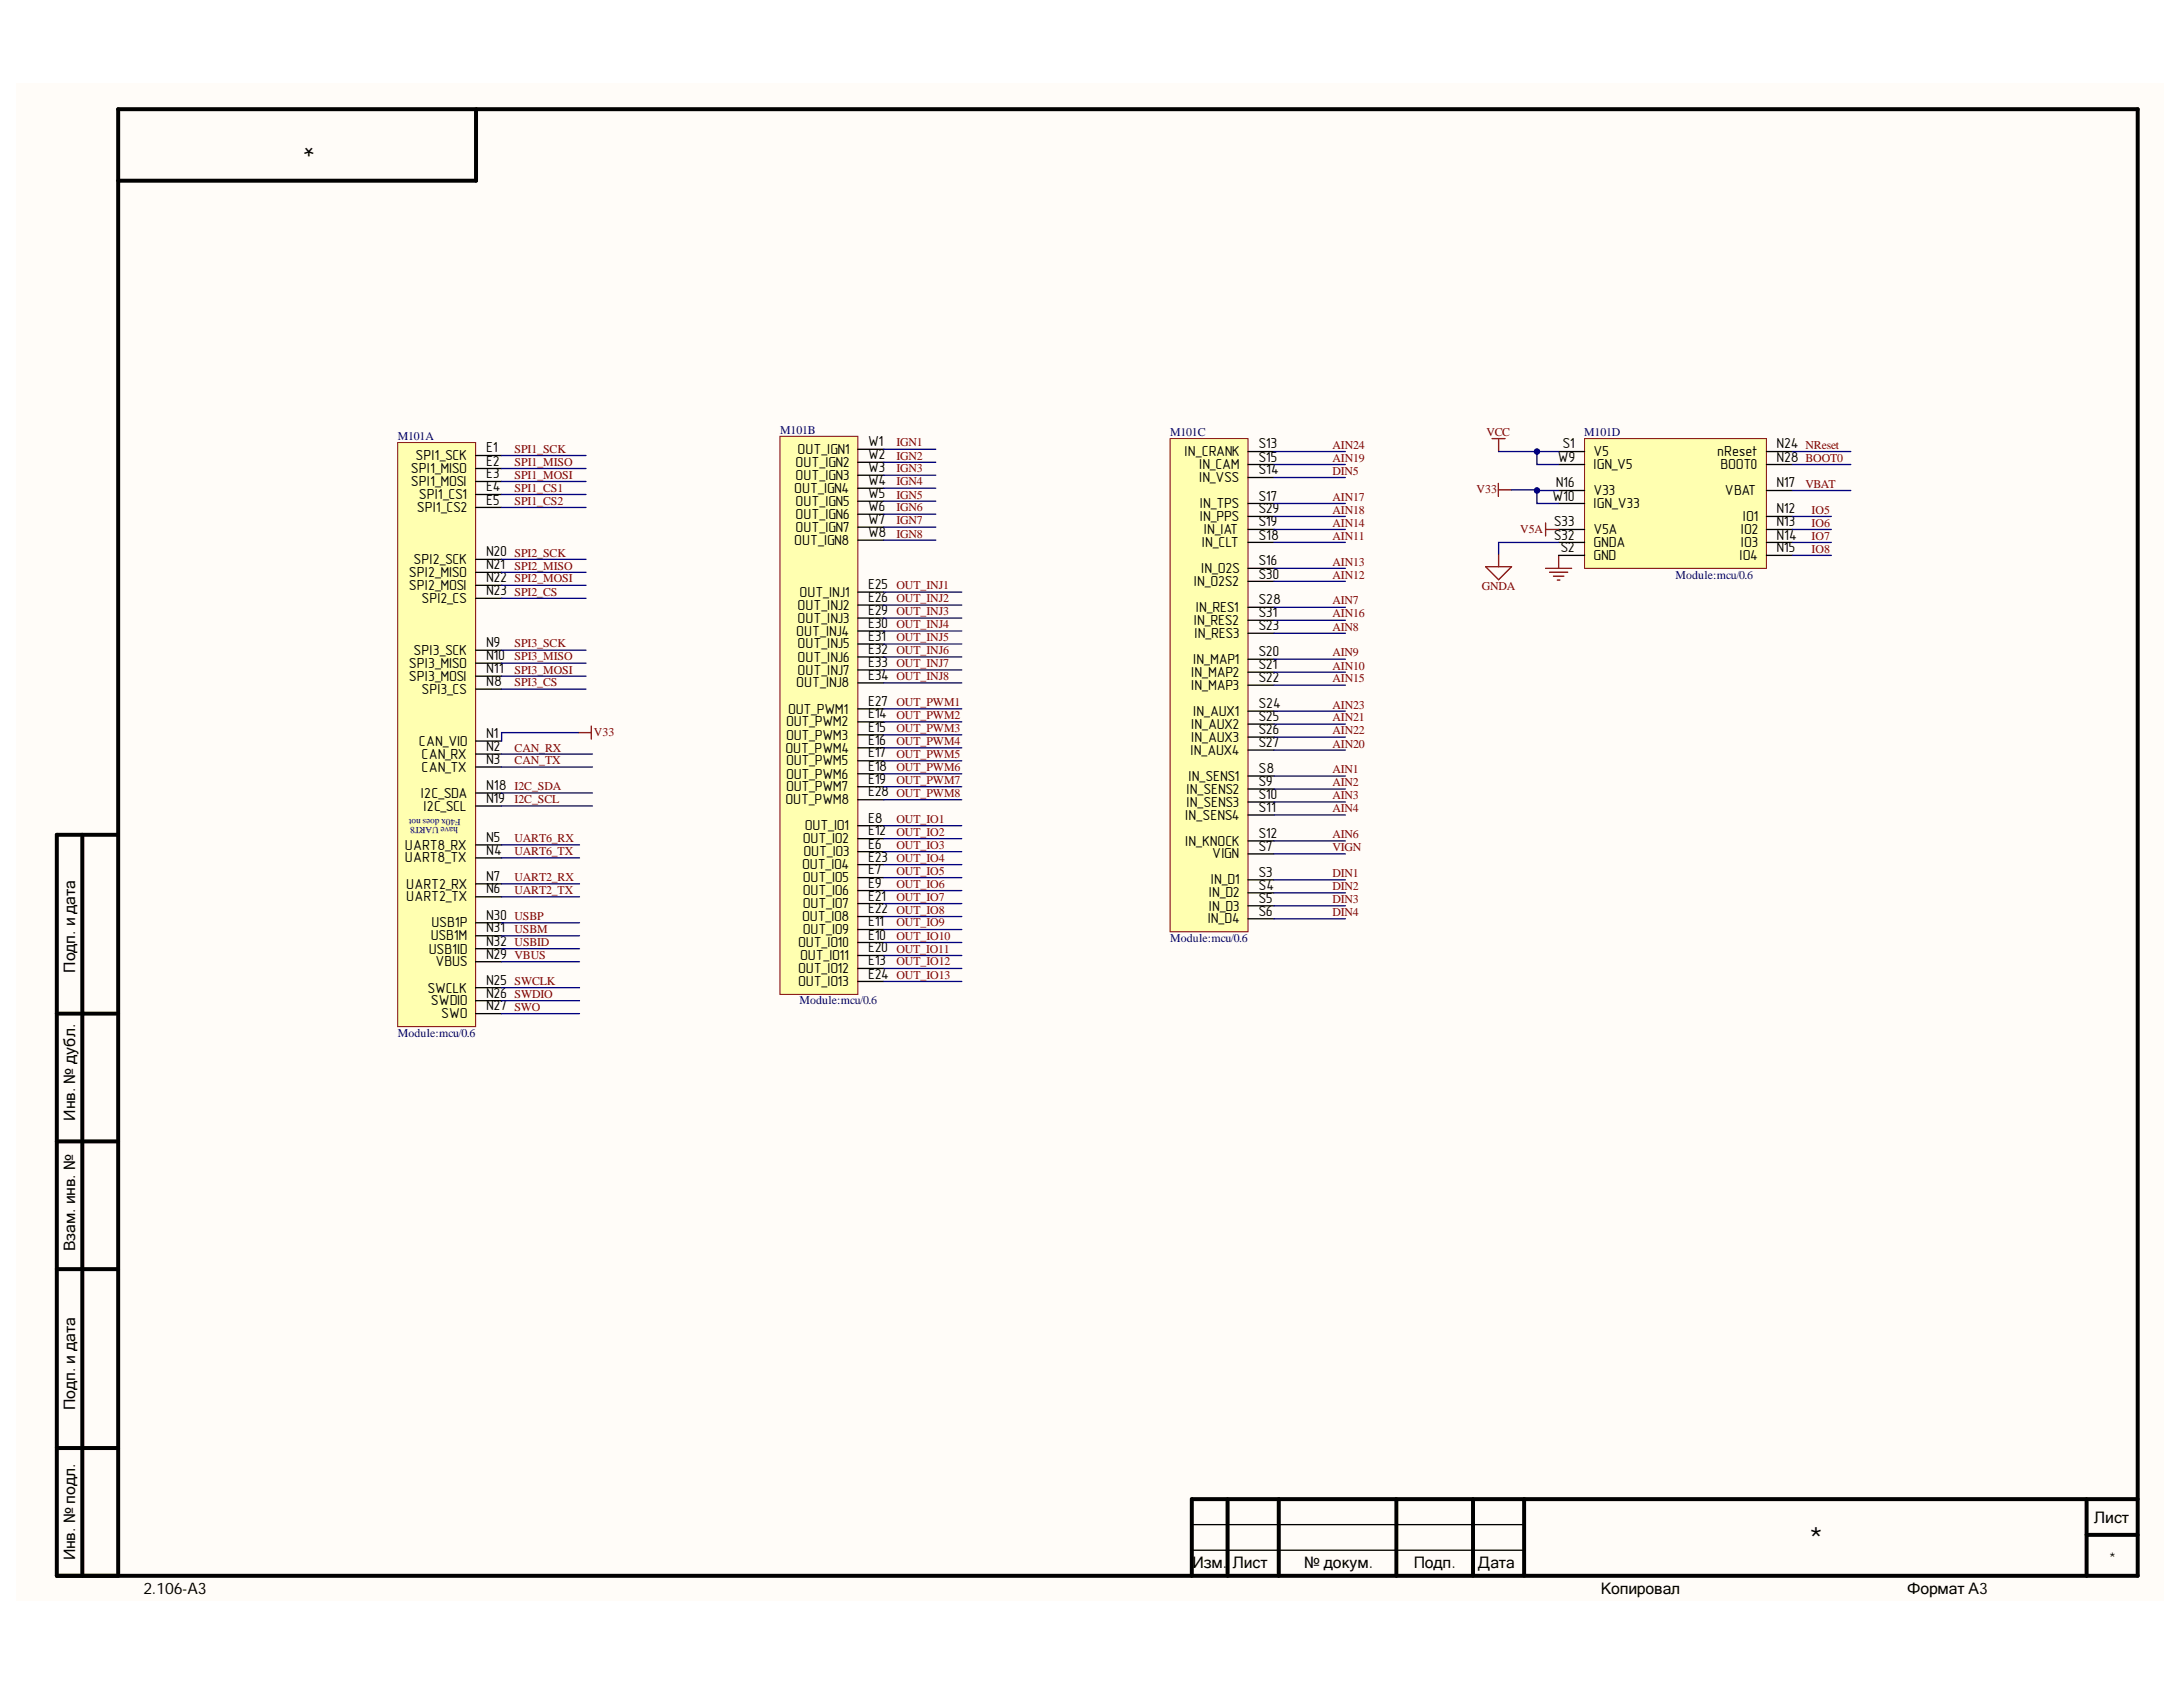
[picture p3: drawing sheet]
<svg xmlns="http://www.w3.org/2000/svg" width="279mm" height="216mm" viewBox="0 0 279 216" stroke-linecap="round" stroke-linejoin="round" font-family="sans-serif">
<defs><g id="words">
<text font-size="4.4" x="231.6" y="198.6">*</text>
<text font-size="4.1" x="40.3" y="17.1" transform="rotate(-180 40.3 17.1)">*</text>
<g font-size="2">
<text x="9.6" y="124.5" transform="rotate(-90 9.6 124.5)">Подп. и дата</text>
<text x="9.6" y="143.4" transform="rotate(-90 9.6 143.4)">Инв. № дубл.</text>
<text x="9.6" y="160.1" transform="rotate(-90 9.6 160.1)">Взам. инв. №</text>
<text x="9.6" y="180.4" transform="rotate(-90 9.6 180.4)">Подп. и дата</text>
<text x="268" y="194.9">Лист</text>
<text x="9.6" y="199.7" transform="rotate(-90 9.6 199.7)">Инв. № подл.</text>
<text x="152.6" y="200.7">Изм.</text>
<text x="157.8" y="200.7">Лист</text>
<text x="166.9" y="200.7">№ докум.</text>
<text x="181" y="200.7">Подп.</text>
<text x="189.2" y="200.7">Дата</text>
<text x="270" y="200.1">*</text>
<text x="18.3" y="204">2.106-A3</text>
<text x="204.9" y="204">Копировал</text>
<text x="244.1" y="204">Формат А3</text>
</g>
<g font-size="1.9">
<text x="53.2" y="58.9">SPI1_SCK</text>
<text x="62.2" y="57.9">E1</text>
<text x="62.2" y="59.6">E2</text>
<text x="101.8" y="59.8">OUT_IGN2</text>
<text x="102.1" y="58.1">OUT_IGN1</text>
<text x="111.1" y="57.1">W1</text>
<text x="111.1" y="58.7">W2</text>
<text x="151.6" y="58.4">IN_CRANK</text>
<text x="161.1" y="57.4">S13</text>
<text x="161.1" y="59.1">S15</text>
<text x="199.4" y="59.1">W9</text>
<text x="200" y="57.4">S1</text>
<text x="203.9" y="58.4">V5</text>
<text x="219.8" y="58.4">nReset</text>
<text x="227.4" y="57.4">N24</text>
<text x="227.4" y="59.1">N28</text>
<text x="52.6" y="60.5">SPI1_MISO</text>
<text x="52.6" y="62.2">SPI1_MOSI</text>
<text x="53.4" y="65.5">SPI1_CS2</text>
<text x="53.6" y="63.9">SPI1_CS1</text>
<text x="62.2" y="62.9">E4</text>
<text x="62.2" y="61.2">E3</text>
<text x="62.2" y="64.6">E5</text>
<text x="101.6" y="63.1">OUT_IGN4</text>
<text x="101.8" y="61.4">OUT_IGN3</text>
<text x="101.8" y="64.7">OUT_IGN5</text>
<text x="111.1" y="60.4">W3</text>
<text x="111.1" y="62.1">W4</text>
<text x="111.1" y="63.7">W5</text>
<text x="111.1" y="65.4">W6</text>
<text x="153.5" y="61.7">IN_VSS</text>
<text x="153.5" y="60">IN_CAM</text>
<text x="153.6" y="65">IN_TPS</text>
<text x="161.1" y="60.7">S14</text>
<text x="161.1" y="64.1">S17</text>
<text x="161.1" y="65.7">S29</text>
<text x="198.7" y="64.1">W10</text>
<text x="199.1" y="62.4">N16</text>
<text x="203.9" y="63.4">V33</text>
<text x="203.9" y="60">IGN_V5</text>
<text x="203.9" y="65">IGN_V33</text>
<text x="220.2" y="60">BOOT0</text>
<text x="220.8" y="63.4">VBAT</text>
<text x="227.4" y="62.4">N17</text>
<text x="227.4" y="65.7">N12</text>
<text x="62.2" y="71.2">N20</text>
<text x="101.6" y="69.7">OUT_IGN8</text>
<text x="101.8" y="66.4">OUT_IGN6</text>
<text x="101.8" y="68">OUT_IGN7</text>
<text x="111.1" y="67.1">W7</text>
<text x="111.1" y="68.7">W8</text>
<text x="153.6" y="66.7">IN_PPS</text>
<text x="153.8" y="70">IN_CLT</text>
<text x="154.1" y="68.4">IN_IAT</text>
<text x="161.1" y="69.1">S18</text>
<text x="161.1" y="67.4">S19</text>
<text x="198.9" y="69.1">S32</text>
<text x="198.9" y="67.4">S33</text>
<text x="199.7" y="70.7">S2</text>
<text x="203.9" y="71.7">GND</text>
<text x="203.9" y="70">GNDA</text>
<text x="203.9" y="68.4">V5A</text>
<text x="222.6" y="71.7">IO4</text>
<text x="222.8" y="68.4">IO2</text>
<text x="222.8" y="70">IO3</text>
<text x="223.1" y="66.7">IO1</text>
<text x="227.4" y="67.4">N13</text>
<text x="227.4" y="69.1">N14</text>
<text x="227.4" y="70.7">N15</text>
<text x="52.3" y="73.9">SPI2_MISO</text>
<text x="52.3" y="75.5">SPI2_MOSI</text>
<text x="52.9" y="72.2">SPI2_SCK</text>
<text x="53.9" y="77.2">SPI2_CS</text>
<text x="62.2" y="72.9">N21</text>
<text x="62.2" y="74.5">N22</text>
<text x="62.2" y="76.1">N23</text>
<text x="102.3" y="76.4">OUT_INJ1</text>
<text x="111.1" y="75.4">E25</text>
<text x="111.1" y="77">E26</text>
<text x="152.8" y="75">IN_O2S2</text>
<text x="153.7" y="73.4">IN_O2S</text>
<text x="161.1" y="72.3">S16</text>
<text x="161.1" y="77.3">S28</text>
<text x="161.1" y="74">S30</text>
<text x="52.9" y="83.8">SPI3_SCK</text>
<text x="62.2" y="82.8">N9</text>
<text x="101.9" y="81.4">OUT_INJ4</text>
<text x="102.1" y="78">OUT_INJ2</text>
<text x="102.1" y="79.7">OUT_INJ3</text>
<text x="102.1" y="83">OUT_INJ5</text>
<text x="111.1" y="78.7">E29</text>
<text x="111.1" y="80.4">E30</text>
<text x="111.1" y="82">E31</text>
<text x="111.1" y="83.7">E32</text>
<text x="152.8" y="80">IN_RES2</text>
<text x="152.9" y="81.6">IN_RES3</text>
<text x="153" y="78.3">IN_RES1</text>
<text x="161.1" y="80.6">S23</text>
<text x="161.1" y="79">S31</text>
<text x="52.3" y="85.4">SPI3_MISO</text>
<text x="52.3" y="87.1">SPI3_MOSI</text>
<text x="53.9" y="88.8">SPI3_CS</text>
<text x="62.2" y="87.8">N8</text>
<text x="62.2" y="84.5">N10</text>
<text x="62.2" y="86.1">N11</text>
<text x="101.9" y="88">OUT_INJ8</text>
<text x="102.1" y="84.7">OUT_INJ6</text>
<text x="102.1" y="86.4">OUT_INJ7</text>
<text x="111.1" y="85.4">E33</text>
<text x="111.1" y="87">E34</text>
<text x="152.5" y="86.6">IN_MAP2</text>
<text x="152.5" y="88.3">IN_MAP3</text>
<text x="152.7" y="84.9">IN_MAP1</text>
<text x="161.1" y="84">S20</text>
<text x="161.1" y="85.6">S21</text>
<text x="161.1" y="87.3">S22</text>
<text x="53.6" y="95.4">CAN_VIO</text>
<text x="62.2" y="94.4">N1</text>
<text x="100.6" y="93">OUT_PWM2</text>
<text x="100.6" y="94.7">OUT_PWM3</text>
<text x="100.9" y="91.4">OUT_PWM1</text>
<text x="111.1" y="92">E14</text>
<text x="111.1" y="93.6">E15</text>
<text x="111.1" y="95.3">E16</text>
<text x="111.1" y="90.3">E27</text>
<text x="152.5" y="93.3">IN_AUX2</text>
<text x="152.5" y="94.9">IN_AUX3</text>
<text x="152.7" y="91.6">IN_AUX1</text>
<text x="161.1" y="90.6">S24</text>
<text x="161.1" y="92.3">S25</text>
<text x="161.1" y="93.9">S26</text>
<text x="161.1" y="95.6">S27</text>
<text x="53.9" y="97.1">CAN_RX</text>
<text x="53.9" y="98.8">CAN_TX</text>
<text x="62.2" y="96.1">N2</text>
<text x="62.2" y="97.8">N3</text>
<text x="62.2" y="101.1">N18</text>
<text x="100.5" y="96.3">OUT_PWM4</text>
<text x="100.6" y="98">OUT_PWM5</text>
<text x="100.6" y="99.6">OUT_PWM6</text>
<text x="100.6" y="101.2">OUT_PWM7</text>
<text x="111.1" y="96.9">E17</text>
<text x="111.1" y="98.6">E18</text>
<text x="111.1" y="100.3">E19</text>
<text x="111.1" y="101.9">E28</text>
<text x="151.9" y="101.6">IN_SENS2</text>
<text x="152.1" y="99.9">IN_SENS1</text>
<text x="152.4" y="96.6">IN_AUX4</text>
<text x="161.1" y="98.9">S8</text>
<text x="161.1" y="100.6">S9</text>
<text x="53.9" y="102.1">I2C_SDA</text>
<text x="54.2" y="103.8">I2C_SCL</text>
<text x="62.2" y="107.8">N5</text>
<text x="62.2" y="102.8">N19</text>
<text x="100.5" y="102.9">OUT_PWM8</text>
<text x="102.7" y="107.9">OUT_IO2</text>
<text x="103" y="106.2">OUT_IO1</text>
<text x="111.1" y="105.3">E8</text>
<text x="111.1" y="106.9">E12</text>
<text x="151.7" y="104.9">IN_SENS4</text>
<text x="151.9" y="103.3">IN_SENS3</text>
<text x="161.1" y="102.3">S10</text>
<text x="161.1" y="103.9">S11</text>
<text x="161.1" y="107.2">S12</text>
<text x="51.8" y="110.4">UART8_TX</text>
<text x="51.8" y="108.8">UART8_RX</text>
<text x="52" y="113.8">UART2_RX</text>
<text x="62.2" y="109.4">N4</text>
<text x="62.2" y="112.7">N7</text>
<text x="102.7" y="111.2">OUT_IO4</text>
<text x="102.7" y="112.9">OUT_IO5</text>
<text x="102.8" y="109.6">OUT_IO3</text>
<text x="111.1" y="108.6">E6</text>
<text x="111.1" y="111.9">E7</text>
<text x="111.1" y="113.6">E9</text>
<text x="111.1" y="110.3">E23</text>
<text x="151.7" y="108.3">IN_KNOCK</text>
<text x="155" y="113.2">IN_D1</text>
<text x="155.2" y="109.9">VIGN</text>
<text x="161.1" y="112.2">S3</text>
<text x="161.1" y="113.8">S4</text>
<text x="161.1" y="108.9">S7</text>
<text x="52" y="115.4">UART2_TX</text>
<text x="55.2" y="118.7">USB1P</text>
<text x="62.2" y="114.3">N6</text>
<text x="62.2" y="117.7">N30</text>
<text x="62.2" y="119.3">N31</text>
<text x="102.7" y="117.9">OUT_IO8</text>
<text x="102.7" y="114.6">OUT_IO6</text>
<text x="102.7" y="119.6">OUT_IO9</text>
<text x="102.7" y="116.2">OUT_IO7</text>
<text x="111.1" y="118.6">E11</text>
<text x="111.1" y="115.3">E21</text>
<text x="111.1" y="116.9">E22</text>
<text x="154.6" y="118.1">IN_D4</text>
<text x="154.7" y="114.9">IN_D2</text>
<text x="154.7" y="116.5">IN_D3</text>
<text x="161.1" y="115.5">S5</text>
<text x="161.1" y="117.2">S6</text>
<text x="54.9" y="122">USB1ID</text>
<text x="55.1" y="120.3">USB1M</text>
<text x="55.7" y="123.6">VBUS</text>
<text x="62.2" y="122.7">N29</text>
<text x="62.2" y="121">N32</text>
<text x="102.1" y="121.2">OUT_IO10</text>
<text x="102.1" y="124.6">OUT_IO12</text>
<text x="102.4" y="122.9">OUT_IO11</text>
<text x="111.1" y="120.3">E10</text>
<text x="111.1" y="123.6">E13</text>
<text x="111.1" y="121.9">E20</text>
<text x="111.1" y="125.2">E24</text>
<text x="54.7" y="127">SWCLK</text>
<text x="55.1" y="128.6">SWDIO</text>
<text x="56.5" y="130.3">SWO</text>
<text x="62.2" y="126">N25</text>
<text x="62.2" y="127.7">N26</text>
<text x="62.2" y="129.3">N27</text>
<text x="102.1" y="126.2">OUT_IO13</text>
</g>
<g font-size="1.5" fill="#000080">
<text x="50.9" y="56.3">M101A</text>
<text x="99.9" y="55.5">M101B</text>
<text x="149.7" y="55.8">M101C</text>
<text x="202.8" y="55.8">M101D</text>
<text x="214.4" y="74">Module:mcu/0.6</text>
<text x="149.7" y="120.6">Module:mcu/0.6</text>
<text x="102.3" y="128.5">Module:mcu/0.6</text>
<text x="50.9" y="132.7">Module:mcu/0.6</text>
</g>
<g font-size="1.5" fill="#800000">
<text x="65.9" y="59.6">SPI1_MISO</text>
<text x="65.9" y="58">SPI1_SCK</text>
<text x="114.7" y="57.1">IGN1</text>
<text x="114.7" y="58.8">IGN2</text>
<text x="170.5" y="59.1">AIN19</text>
<text x="170.5" y="57.5">AIN24</text>
<text x="190.3" y="55.8">VCC</text>
<text x="231.1" y="59.1">BOOT0</text>
<text x="231.1" y="57.5">NReset</text>
<text x="65.9" y="63">SPI1_CS1</text>
<text x="65.9" y="61.3">SPI1_MOSI</text>
<text x="65.9" y="64.6">SPI1_CS2</text>
<text x="114.7" y="60.4">IGN3</text>
<text x="114.7" y="63.8">IGN5</text>
<text x="114.7" y="62.1">IGN4</text>
<text x="114.7" y="65.4">IGN6</text>
<text x="170.5" y="65.8">AIN18</text>
<text x="170.5" y="64.1">AIN17</text>
<text x="170.5" y="60.8">DIN5</text>
<text x="189" y="63.1">V33</text>
<text x="231.1" y="62.5">VBAT</text>
<text x="231.9" y="65.8">IO5</text>
<text x="65.9" y="71.2">SPI2_SCK</text>
<text x="114.7" y="67.1">IGN7</text>
<text x="114.7" y="68.8">IGN8</text>
<text x="170.5" y="67.4">AIN14</text>
<text x="170.5" y="69.1">AIN11</text>
<text x="194.6" y="68.2">V5A</text>
<text x="231.9" y="70.7">IO8</text>
<text x="231.9" y="67.4">IO6</text>
<text x="231.9" y="69.1">IO7</text>
<text x="65.9" y="72.9">SPI2_MISO</text>
<text x="65.9" y="76.2">SPI2_CS</text>
<text x="65.9" y="74.5">SPI2_MOSI</text>
<text x="114.7" y="77.1">OUT_INJ2</text>
<text x="114.7" y="75.4">OUT_INJ1</text>
<text x="170.5" y="77.3">AIN7</text>
<text x="170.5" y="72.4">AIN13</text>
<text x="170.5" y="74">AIN12</text>
<text x="189.7" y="75.5">GNDA</text>
<text x="65.9" y="82.8">SPI3_SCK</text>
<text x="114.7" y="80.4">OUT_INJ4</text>
<text x="114.7" y="78.8">OUT_INJ3</text>
<text x="114.7" y="82.1">OUT_INJ5</text>
<text x="114.7" y="83.8">OUT_INJ6</text>
<text x="170.5" y="80.7">AIN8</text>
<text x="170.5" y="79">AIN16</text>
<text x="65.9" y="86.2">SPI3_MOSI</text>
<text x="65.9" y="87.8">SPI3_CS</text>
<text x="65.9" y="84.5">SPI3_MISO</text>
<text x="114.7" y="85.4">OUT_INJ7</text>
<text x="114.7" y="87">OUT_INJ8</text>
<text x="170.5" y="84">AIN9</text>
<text x="170.5" y="85.7">AIN10</text>
<text x="170.5" y="87.3">AIN15</text>
<text x="76" y="94.2">V33</text>
<text x="114.7" y="93.7">OUT_PWM3</text>
<text x="114.7" y="90.3">OUT_PWM1</text>
<text x="114.7" y="92">OUT_PWM2</text>
<text x="114.7" y="95.3">OUT_PWM4</text>
<text x="170.5" y="92.3">AIN21</text>
<text x="170.5" y="90.7">AIN23</text>
<text x="170.5" y="94">AIN22</text>
<text x="170.5" y="95.7">AIN20</text>
<text x="65.9" y="101.2">I2C_SDA</text>
<text x="65.9" y="96.2">CAN_RX</text>
<text x="65.9" y="97.8">CAN_TX</text>
<text x="114.7" y="97">OUT_PWM5</text>
<text x="114.7" y="100.3">OUT_PWM7</text>
<text x="114.7" y="98.7">OUT_PWM6</text>
<text x="170.5" y="99">AIN1</text>
<text x="170.5" y="100.7">AIN2</text>
<text x="65.9" y="102.8">I2C_SCL</text>
<text x="65.9" y="107.8">UART6_RX</text>
<text x="114.7" y="105.3">OUT_IO1</text>
<text x="114.7" y="107">OUT_IO2</text>
<text x="114.7" y="102">OUT_PWM8</text>
<text x="170.5" y="104">AIN4</text>
<text x="170.5" y="102.3">AIN3</text>
<text x="170.5" y="107.2">AIN6</text>
<text x="65.9" y="112.7">UART2_RX</text>
<text x="65.9" y="109.4">UART6_TX</text>
<text x="114.7" y="110.3">OUT_IO4</text>
<text x="114.7" y="113.7">OUT_IO6</text>
<text x="114.7" y="112">OUT_IO5</text>
<text x="114.7" y="108.7">OUT_IO3</text>
<text x="170.5" y="112.2">DIN1</text>
<text x="170.5" y="113.9">DIN2</text>
<text x="170.5" y="108.9">VIGN</text>
<text x="65.9" y="117.7">USBP</text>
<text x="65.9" y="119.4">USBM</text>
<text x="65.9" y="114.4">UART2_TX</text>
<text x="114.7" y="117">OUT_IO8</text>
<text x="114.7" y="118.6">OUT_IO9</text>
<text x="114.7" y="115.3">OUT_IO7</text>
<text x="170.5" y="115.6">DIN3</text>
<text x="170.5" y="117.2">DIN4</text>
<text x="65.9" y="122.7">VBUS</text>
<text x="65.9" y="121.1">USBID</text>
<text x="114.7" y="125.2">OUT_IO13</text>
<text x="114.7" y="123.6">OUT_IO12</text>
<text x="114.7" y="120.3">OUT_IO10</text>
<text x="114.7" y="122">OUT_IO11</text>
<text x="65.9" y="127.7">SWDIO</text>
<text x="65.9" y="129.4">SWO</text>
<text x="65.9" y="126.1">SWCLK</text>
</g>
<g font-size="1.2" fill="#000080">
<text x="58.6" y="105.9" transform="rotate(-180 58.6 105.9)">have UART8</text>
<text x="58.9" y="104.8" transform="rotate(-180 58.9 104.8)">F40x does not</text>
</g>
</g></defs>
<g fill="#fffcf8">
<path d="M2 10.7h274.9v194.2h-274.9z" fill-rule="evenodd"/>
<path d="M2 10.7h274.9v194.2h-274.9z" fill-rule="evenodd"/>
</g>
<g fill="none" stroke="#000" stroke-width=".51">
<path d="M60.9 14v9.1h-45.8M10.5 106.8v94.9M15.1 106.8h-7.8v94.9h266.3v-187.7h-258.5v187.7M7.3 129.7h7.8M7.3 146.1h7.8M7.3 162.4h7.8M7.3 185.3h7.8M157.1 191.9v9.8M163.7 191.9v9.8M178.7 191.9v9.8M188.5 191.9v9.8M195.1 191.9v9.8"/>
<path d="M267.1 191.9v9.8M267.1 196.4h6.5M273.6 191.9h-121.1v9.8"/>
</g>
<path d="M152.5 198.4h42.6M152.5 195.1h42.6" fill="none" stroke="#000" stroke-width=".17"/>
<path d="M74 93.8h1.7M75.7 92.9v1.7" fill="none" stroke="#800000" stroke-width=".17"/>
<path d="M50.9 56.6h10v74.8h-10z" fill-rule="evenodd" fill="#ffffb0"/>
<path d="M50.9 56.6h10v74.8h-10z" fill="none" stroke="#800000" stroke-width=".13"/>
<g fill="none" stroke="#000" stroke-width=".17">
<path d="M60.9 58.3h3.3M60.9 60h3.3M60.9 63.3h3.3M60.9 61.6h3.3M60.9 64.9h3.3M60.9 71.6h3.3M60.9 73.2h3.3M60.9 74.9h3.3M60.9 76.6h3.3M60.9 94.8h3.3M60.9 96.5h3.3M60.9 98.2h3.3"/>
<path d="M60.9 88.2h3.3M60.9 83.2h3.3M60.9 84.9h3.3M60.9 86.5h3.3M60.9 109.8h3.3M60.9 108.1h3.3M60.9 114.8h3.3M60.9 113.1h3.3M60.9 101.5h3.3M60.9 103.1h3.3M60.9 118.1h3.3M60.9 119.8h3.3"/>
<path d="M60.9 126.4h3.3M60.9 128.1h3.3M60.9 129.7h3.3M60.9 123.1h3.3M60.9 121.4h3.3"/>
</g>
<path d="M99.8 55.8h10v71.5h-10z" fill-rule="evenodd" fill="#ffffb0"/>
<path d="M99.8 55.8h10v71.5h-10z" fill="none" stroke="#800000" stroke-width=".13"/>
<g fill="none" stroke="#000" stroke-width=".17">
<path d="M109.8 57.5h3.3M109.8 59.2h3.3M109.8 60.8h3.3M109.8 62.5h3.3M109.8 64.1h3.3M109.8 65.8h3.3M109.8 67.5h3.3M109.8 69.1h3.3M109.8 75.8h3.3M109.8 77.4h3.3M109.8 79.1h3.3M109.8 92.4h3.3"/>
<path d="M109.8 94h3.3M109.8 95.7h3.3M109.8 97.4h3.3M109.8 99h3.3M109.8 90.7h3.3M109.8 80.8h3.3M109.8 82.4h3.3M109.8 84.1h3.3M109.8 85.7h3.3M109.8 87.4h3.3M109.8 109h3.3M109.8 112.3h3.3"/>
<path d="M109.8 105.7h3.3M109.8 114h3.3M109.8 119h3.3M109.8 107.3h3.3M109.8 100.7h3.3M109.8 115.6h3.3M109.8 117.3h3.3M109.8 110.7h3.3M109.8 102.4h3.3M109.8 120.6h3.3M109.8 123.9h3.3M109.8 122.3h3.3"/>
<path d="M109.8 125.6h3.3"/>
</g>
<path d="M149.8 56.1h9.9v63.1h-9.9z" fill-rule="evenodd" fill="#ffffb0"/>
<path d="M149.8 56.1h9.9v63.1h-9.9z" fill="none" stroke="#800000" stroke-width=".13"/>
<g fill="none" stroke="#000" stroke-width=".17">
<path d="M159.7 57.8h3.4M159.7 59.4h3.4M159.7 61.1h3.4M159.7 72.7h3.4M159.7 64.4h3.4M159.7 69.4h3.4M159.7 67.8h3.4M159.7 77.7h3.4M159.7 66.1h3.4M159.7 74.4h3.4M159.7 79.4h3.4M159.7 99.3h3.4"/>
<path d="M159.7 84.4h3.4M159.7 86h3.4M159.7 87.7h3.4M159.7 81h3.4M159.7 91h3.4M159.7 92.7h3.4M159.7 94.3h3.4M159.7 96h3.4M159.7 112.6h3.4M159.7 114.3h3.4M159.7 115.9h3.4M159.7 117.6h3.4"/>
<path d="M159.7 109.3h3.4M159.7 101h3.4M159.7 102.6h3.4M159.7 104.3h3.4M159.7 107.6h3.4"/>
</g>
<path d="M191 56.1h1.6M191.8 56.1v1.7M197.8 72.7h3.3M198.3 73.2h2.4M198.8 73.7h1.4M199.3 74.2h.3M199.5 71.1v1.6" fill="none" stroke="#800000" stroke-width=".17"/>
<path d="M202.8 56.1h23.3v16.6h-23.3z" fill-rule="evenodd" fill="#ffffb0"/>
<path d="M202.8 56.1h23.3v16.6h-23.3z" fill="none" stroke="#800000" stroke-width=".13"/>
<g fill="none" stroke="#000" stroke-width=".17">
<path d="M199.5 57.8h3.3M199.5 59.4h3.3M226.1 57.8h3.3M226.1 59.4h3.3M199.5 62.8h3.3M199.5 71.1h3.3M199.5 69.4h3.3M199.5 67.8h3.3M199.5 64.4h3.3M226.1 62.8h3.3M226.1 71.1h3.3M226.1 69.4h3.3"/>
<path d="M226.1 67.8h3.3M226.1 66.1h3.3"/>
</g>
<path d="M190.1 72.5h3.4l-1.7 1.7zM191.8 61.9v1.6M191.8 62.7h1.6M191.8 70.9v1.6M197.8 66.9v1.7M197.8 67.8h1.7" fill="none" stroke="#800000" stroke-width=".17"/>
<g fill="none" stroke="#000080" stroke-width=".17">
<path d="M64.2 60h10.8M64.2 58.3h10.8M113.1 59.2h6.7M113.1 57.5h6.7M163.1 59.4h9.1M163.1 57.8h9.1M191.8 57.8h7.7M229.4 59.4h7.5M229.4 57.8h7.5M64.2 76.6h10.8M64.2 74.9h10.8M64.2 73.2h10.8"/>
<path d="M64.2 71.6h10.8M64.2 64.9h10.8M64.2 63.3h10.8M64.2 61.6h10.8M113.1 79.1h10M113.1 77.4h10M113.1 75.8h10M113.1 69.1h6.7M113.1 67.5h6.7M113.1 65.8h6.7M113.1 64.1h6.7M113.1 62.5h6.7"/>
<path d="M113.1 60.8h6.7M163.1 79.4h9.1M163.1 77.7h9.1M163.1 74.4h9.1M163.1 72.7h9.1M163.1 69.4h9.1M163.1 67.8h9.1M163.1 66.1h9.1M163.1 64.4h9.1M163.1 61.1h9.1M199.5 69.4h-7.7v1.5M229.4 67.8h5"/>
<path d="M229.4 66.1h5M229.4 71.1h5M229.4 69.4h5M229.4 62.8h7.5M64.2 98.2h11.6M64.2 96.5h11.6M64.2 88.2h10.8M64.2 86.5h10.8M64.2 84.9h10.8M64.2 83.2h10.8M74 93.8h-9.8v1M113.1 99h10"/>
<path d="M113.1 97.4h10M113.1 95.7h10M113.1 94h10M113.1 92.4h10M113.1 90.7h10M113.1 87.4h10M113.1 85.7h10M113.1 84.1h10M113.1 82.4h10M113.1 80.8h10M163.1 99.3h9.1M163.1 96h9.1"/>
<path d="M163.1 94.3h9.1M163.1 92.7h9.1M163.1 91h9.1M163.1 87.7h9.1M163.1 86h9.1M163.1 84.4h9.1M163.1 81h9.1M64.2 119.8h10M64.2 118.1h10M64.2 114.8h10M64.2 113.1h10M64.2 109.8h10"/>
<path d="M64.2 108.1h10M64.2 103.1h11.6M64.2 101.5h11.6M113.1 119h10M113.1 117.3h10M113.1 115.6h10M113.1 114h10M113.1 112.3h10M113.1 110.7h10M113.1 109h10M113.1 107.3h10M113.1 105.7h10"/>
<path d="M113.1 102.4h10M113.1 100.7h10M163.1 117.6h9.1M163.1 115.9h9.1M163.1 114.3h9.1M163.1 112.6h9.1M163.1 109.3h9.1M163.1 107.6h9.1M163.1 104.3h9.1M163.1 102.6h9.1M163.1 101h9.1M64.2 129.7h10"/>
<path d="M64.2 128.1h10M64.2 126.4h10M64.2 123.1h10M64.2 121.4h10M113.1 125.6h10M113.1 123.9h10M113.1 122.3h10M113.1 120.6h10"/>
</g>
<circle cx="196.7" cy="57.8" r=".33" fill="#000080"/>
<circle cx="196.7" cy="57.8" r=".33" fill="none" stroke="#000080" stroke-width=".13"/>
<path d="M196.7 57.8v1.6h2.8" fill="none" stroke="#000080" stroke-width=".17"/>
<circle cx="196.7" cy="57.8" r=".33" fill="#000080"/>
<circle cx="196.7" cy="57.8" r=".33" fill="none" stroke="#000080" stroke-width=".13"/>
<path d="M196.7 62.8v1.6h2.8" fill="none" stroke="#000080" stroke-width=".17"/>
<circle cx="196.7" cy="62.8" r=".33" fill="#000080"/>
<circle cx="196.7" cy="62.8" r=".33" fill="none" stroke="#000080" stroke-width=".13"/>
<path d="M193.4 62.7l6.1 .1" fill="none" stroke="#000080" stroke-width=".17"/>
<circle cx="196.7" cy="62.8" r=".33" fill="#000080"/>
<circle cx="196.7" cy="62.8" r=".33" fill="none" stroke="#000080" stroke-width=".13"/>
<use href="#words"/>
</svg>
